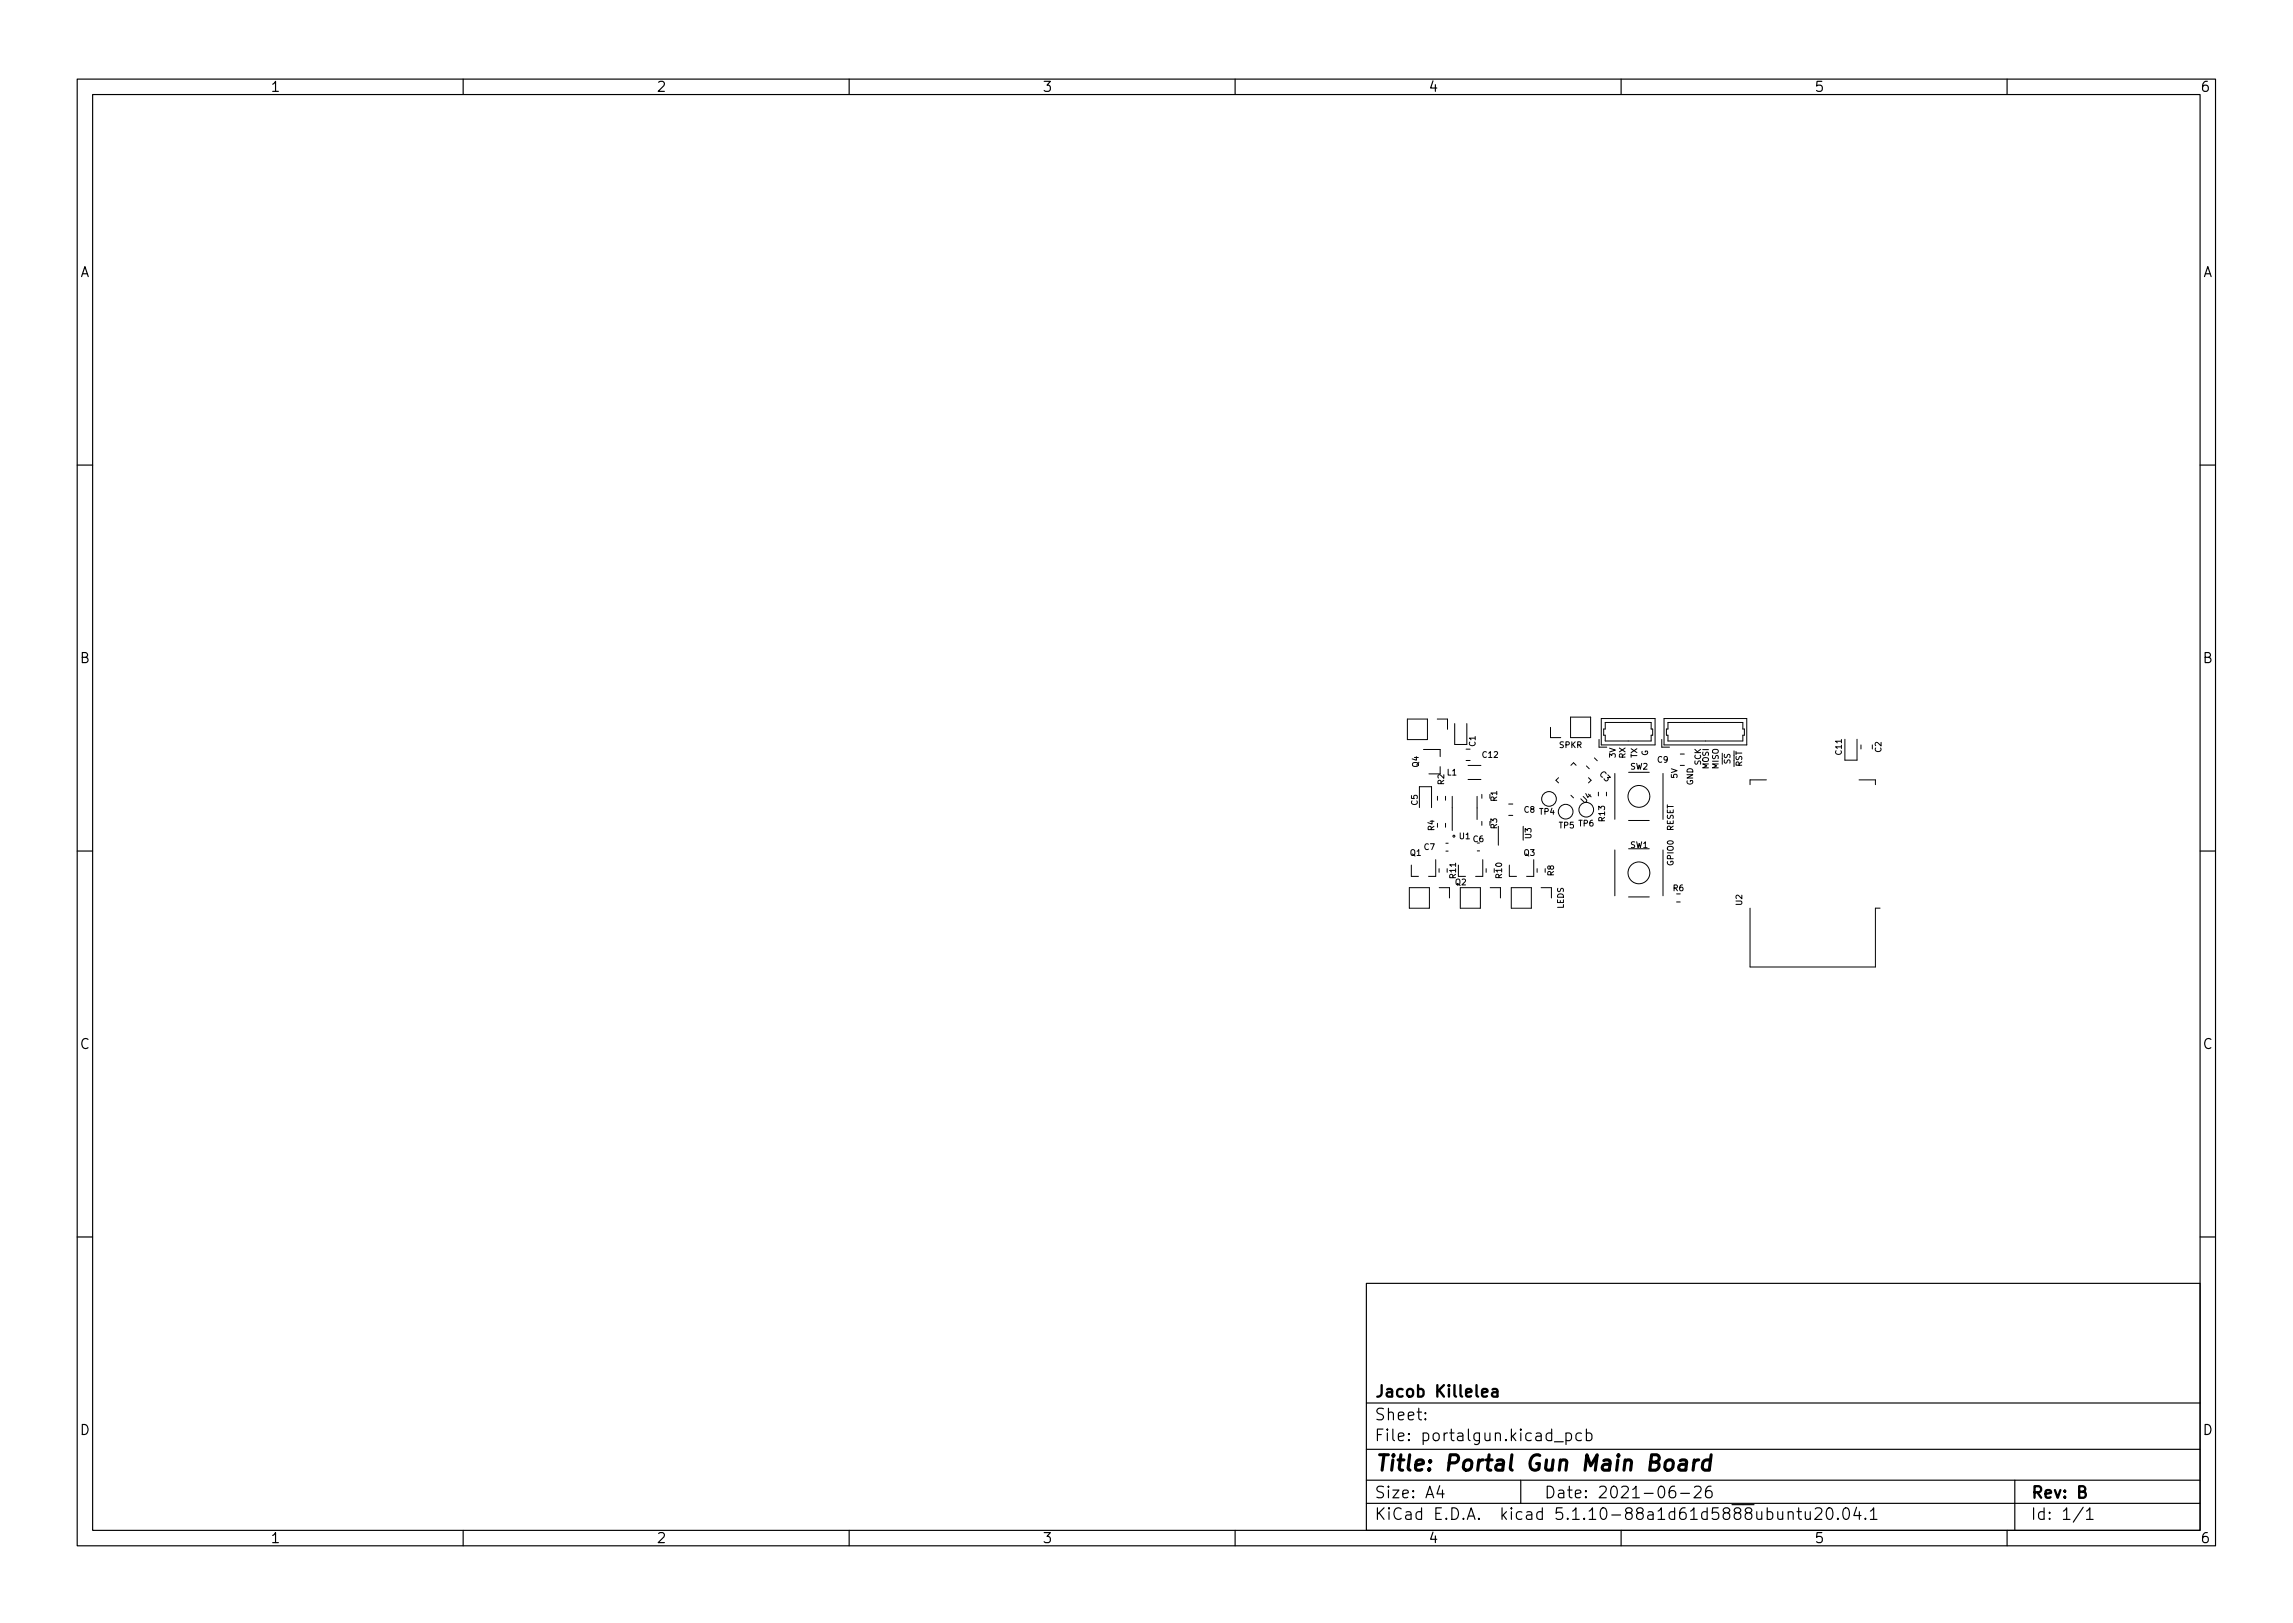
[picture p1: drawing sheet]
<svg xmlns="http://www.w3.org/2000/svg" width="297mm" height="210mm" viewBox="0 0 297 210" stroke-linecap="round" stroke-linejoin="round" font-family="sans-serif">
<defs><g id="words">
<text font-size="2.8" x="178" y="190.6">Title: Portal Gun Main Board</text>
<g font-size="2.1">
<text x="178" y="184">Sheet:</text>
<text x="178" y="181">Jacob Killelea</text>
<text x="178" y="186.7">File: portalgun.kicad_pcb</text>
<text x="178" y="196.9">KiCad E.D.A. kicad 5.1.10-88a1d61d5888ubuntu20.04.1</text>
<text x="178" y="194.1">Size: A4</text>
<text x="200" y="194.1">Date: 2021-06-26</text>
<text x="263" y="194.1">Rev: B</text>
<text x="263" y="196.9">Id: 1/1</text>
</g>
<g font-size="1.8">
<text x="35" y="11.9">1</text>
<text x="85" y="11.9">2</text>
<text x="135" y="11.9">3</text>
<text x="185" y="11.9">4</text>
<text x="235" y="11.9">5</text>
<text x="285" y="11.9">6</text>
<text x="10.3" y="35.9">A</text>
<text x="285.3" y="35.9">A</text>
<text x="10.3" y="85.9">B</text>
<text x="285.3" y="85.9">B</text>
<text x="10.3" y="135.9">C</text>
<text x="285.3" y="135.9">C</text>
<text x="10.3" y="185.9">D</text>
<text x="285.3" y="185.9">D</text>
<text x="35" y="199.9">1</text>
<text x="85" y="199.9">2</text>
<text x="135" y="199.9">3</text>
<text x="185" y="199.9">4</text>
<text x="235" y="199.9">5</text>
<text x="285" y="199.9">6</text>
</g>
<g font-size="1.1">
<text x="183.8" y="99.4" transform="rotate(-90 183.8 99.4)">Q4</text>
<text x="187.1" y="101.6" transform="rotate(-90 187.1 101.6)">R2</text>
<text x="187.5" y="100.5">L1</text>
<text x="191.1" y="96.7" transform="rotate(-90 191.1 96.7)">C1</text>
<text x="192.1" y="98.2">C12</text>
<text x="202" y="96.9">SPKR</text>
<text x="207.1" y="100.4" transform="rotate(45 207.1 100.4)">C3</text>
<text x="211.2" y="99.7">SW2</text>
<text x="214.7" y="98.8">C9</text>
<text x="238.6" y="97.7" transform="rotate(-90 238.6 97.7)">C11</text>
<text x="243.7" y="97.4" transform="rotate(-90 243.7 97.4)">C2</text>
<text x="183.6" y="104.3" transform="rotate(-90 183.6 104.3)">C5</text>
<text x="185.8" y="107.6" transform="rotate(-90 185.8 107.6)">R4</text>
<text x="193.9" y="107.4" transform="rotate(-90 193.9 107.4)">R3</text>
<text x="193.9" y="103.8" transform="rotate(-90 193.9 103.8)">R1</text>
<text x="197.4" y="105.3">C8 TP4</text>
<text x="202" y="107.3">TP5 TP6</text>
<text x="205.3" y="104.1" transform="rotate(-45 205.3 104.1)">U4</text>
<text x="207.9" y="106.4" transform="rotate(-90 207.9 106.4)">R13</text>
<text x="216.8" y="107.7" transform="rotate(-90 216.8 107.7)">RESET</text>
<text x="182.7" y="110.9">Q1</text>
<text x="184.5" y="110.1">C7</text>
<text x="188.6" y="113.8" transform="rotate(-90 188.6 113.8)">R11</text>
<text x="189.1" y="108.7">U1</text>
<text x="190.8" y="109.1">C6</text>
<text x="194.6" y="113.7" transform="rotate(-90 194.6 113.7)">R10</text>
<text x="197.4" y="110.9">Q3</text>
<text x="198.4" y="108.6" transform="rotate(-90 198.4 108.6)">U3</text>
<text x="201.3" y="113.4" transform="rotate(-90 201.3 113.4)">R8</text>
<text x="211.2" y="109.8">SW1</text>
<text x="216.8" y="112.1" transform="rotate(-90 216.8 112.1)">GPIO0</text>
<text x="188.5" y="114.7">Q2</text>
<text x="202.6" y="117.7" transform="rotate(-90 202.6 117.7)">LEDS</text>
<text x="216.7" y="115.4">R6</text>
<text x="225.7" y="117.3" transform="rotate(-90 225.7 117.3)">U2</text>
</g>
<g font-size="1">
<text x="209.3" y="98.2" transform="rotate(-90 209.3 98.2)">3V</text>
<text x="210.6" y="98.3" transform="rotate(-90 210.6 98.3)">RX</text>
<text x="212.1" y="98.2" transform="rotate(-90 212.1 98.2)">TX</text>
<text x="213.5" y="97.9" transform="rotate(-90 213.5 97.9)">G</text>
<text x="217.3" y="100.8" transform="rotate(-90 217.3 100.8)">5V</text>
<text x="219.3" y="101.7" transform="rotate(-90 219.3 101.7)">GND</text>
<text x="220.3" y="99.1" transform="rotate(-90 220.3 99.1)">SCK</text>
<text x="221.4" y="99.6" transform="rotate(-90 221.4 99.6)">MOSI</text>
<text x="222.6" y="99.6" transform="rotate(-90 222.6 99.6)">MISO</text>
<text x="224.1" y="99" transform="rotate(-90 224.1 99)">SS</text>
<text x="225.7" y="99.3" transform="rotate(-90 225.7 99.3)">RST</text>
</g>
</g></defs>
<g fill="none" stroke="#000" stroke-width=".15">
<path d="M10 10.2h277v190.1h-277zM12 12.2h273v186.1h-273zM60 10.2v2M110 10.2v2M160 10.2v2M210 10.2v2M260 10.2v2M10 60.2h2M285 60.2h2M10 110.2h2M285 110.2h2M10 160.2h2"/>
<path d="M177 166.3h108v32h-108zM285 160.2h2M60 198.3v2M110 198.3v2M160 198.3v2M177 194.8h108M177 191.8h108M177 187.8h108M177 181.8h108M184.6 183.8l.1 .1h-.1v-.1v.1M184.6 183l.1 .1h-.1v-.1v.1M186.5 192.5l-.4 1h1"/>
<path d="M186.9 193v1M197 191.8v3M201.4 186.8h1.1M202.9 185.7l.4-.1 .3 .3v.4l-.2 .3h-.1h-.4M202.9 185.6v1.5M204.9 185.7l-.5-.1-.3 .3v.4l.2 .3h.1h.5M205.5 185.7l.4-.1 .3 .3v.4l-.1 .3h-.2h-.4M205.5 185.1v1.5M210 198.3v2M216.9 192.5a.59 .59 0 0 0-.7 .7v.5l.2 .3h.4l.2-.1 .1-.5-.2-.2-.4-.1-.3 .3M217.7 193.5h1.2M219.5 192.7l.2-.2h.4a.41 .41 0 0 1 .2 .7l-.9 .8h1"/>
<path d="M221.6 192.5a.59 .59 0 0 0-.7 .7v.5l.2 .3h.4l.2-.1 .1-.5-.2-.2-.4-.1-.3 .3M231.6 196a.37 .37 0 0 1 .7 0v.8M231.6 195.8v1M232.8 195.8h.6M233 195.3v1.3l.1 .2h.3M233.9 195.8v1a.41 .41 0 0 0 .6-.1M234.5 195.8v1M235.1 195.5l.3-.2h.3a.41 .41 0 0 1 .2 .7l-.8 .8h.9M236.8 195.4a.36 .36 0 0 1 .6 .2 .77 .77 0 0 1-.5 1.2 1 1 0 0 1-.1-1.4zM238.1 196.7v.1h-.1l.1-.1v.1M238.9 195.4a.36 .36 0 0 1 .6 .2 .77 .77 0 0 1-.4 1.2 1 1 0 0 1-.2-1.4zM240.5 195.3l-.4 1h1"/>
<path d="M240.9 195.8v1M241.6 196.7l.1 .1h-.1v-.1v.1M242.3 195.8l.4-.5v1.5M242.3 196.8h.8M260 198.3v2M261 191.8v6.5M269.9 195.3l-1.3 1.9M270.3 195.8l.4-.5v1.5M270.3 196.8h.8"/>
</g>
<path d="M217.7 189.2l.2-.1 .5 .1 .1 .2-.1 1.1M218.5 189.6l-.2 .1h-.5a.4 .4 0 0 0-.3 .3 .4 .4 0 0 0 .2 .5h.5l.2-.1M219.5 189.1l-.2 1.4M220.1 189.1a.59 .59 0 0 0-.7 .4M221.6 189.2a.66 .66 0 0 0-1 .3l-.1 .6 .2 .3 .1 .1 .6-.1M221.7 188.5l-.3 2" fill="none" stroke="#000" stroke-width=".4"/>
<path d="M192 180.4l.7-.1-.1-.3-.4-.1-.2 .2 .1 .8h.1h.4M193.3 180l.2-.1 .4 .1 .1 .9M194 180.3l-.5 .1a.29 .29 0 0 0-.2 .2 .29 .29 0 0 0 .2 .3h.5" fill="none" stroke="#000" stroke-width=".3"/>
<g fill="none" stroke="#000" stroke-width=".13">
<path d="M182.3 93.2h2.6v2.6h-2.6zM184.4 97.1h2.2v.9M186.2 93.2h1.3v1.3M186.6 99.3v1h-1.5M188.4 93.7v2.7h1.6v-2.7M189.9 97h.5M189.9 98.5h.5M190.2 99.2h1.6M200.9 94.2v1.4h1.3M203.5 92.9h2.6v2.7h-2.6zM203.5 99.1l.3-.3 .4 .3M205.5 99.2l.4 .4"/>
<path d="M206.5 98.2l.4 .4M207.1 95.8v1h1M207.4 93.1h7v3.4h-7zM207.9 93.6h6v.8h.2v.8h-.2v.8h-6v-.8h-.2v-.8h.2zM215.3 95.8v1h1M215.6 93.1h10.7v3.4h-10.7zM216.1 93.6h9.7v.8h.2v.8h-.2v.8h-9.7v-.8h-.2v-.8h.2zM217.7 99.2h.5M217.7 97.7h.5M239 95.8v2.7h1.6v-2.7M241.1 96.5v.5M242.5 96.5v.5"/>
<path d="M182.6 115h2.6v2.7h-2.6zM182.8 112.1v1.4h1M183.9 104.6v-2.7h1.5v2.7M186 111.4v2.1h-.9M186.2 103.2v.5M186.2 106.7v.5M186.4 112.5v.5M186.4 115h1.4v1.3M187.3 103.2v.5M187.3 106.7v.5M187.3 109.2h.3M187.3 110.3h.3"/>
<path d="M188.1 103.2v4.4M188.9 113.5h1M189.2 115h2.6v2.7h-2.6zM190.2 101h1.6M191.3 103.2v3M191.4 110.2h.3M192 102.9v.5M192 106.4v.5M192.1 111.4v2.1h-1M192.5 112.5v.5M193 115h1.4v1.3M194.1 107v2.5"/>
<path d="M195.4 105.6h.6M195.4 104.2h.6M195.5 112.1v1.4h1M195.8 115h2.6v2.7h-2.6zM197.3 107v1.8M198.7 111.4v2.1h-.9M199.1 112.5v.5M199.6 115h1.4v1.3M201.9 100.8l-.3 .3 .3 .3M203.5 103l.3 .4M205.8 100.8l.3 .3-.3 .3M207.1 102.6v.5"/>
<path d="M208.1 102.6v.5M209.2 100.2v5.9M209.2 110.1v5.9M211 110h2.6M211 116.2h2.6M211 100.1h2.6M211 106.3h2.6M215.4 100.2v5.9M215.4 110.1v5.9M217.2 116.8h.5M226.7 117.7v7.6h16.2v-7.6h.7M228.8 101h-2.1v.7"/>
<path d="M240.8 101h2.1v.7"/>
<circle cx="188.3" cy="108.3" r=".13"/>
<circle cx="200.7" cy="103.5" r=".95"/>
<circle cx="202.8" cy="105.2" r=".95"/>
<circle cx="205.5" cy="104.9" r=".95"/>
<circle cx="212.3" cy="103.2" r="1.41"/>
<circle cx="212.3" cy="113.1" r="1.41"/>
</g>
<use href="#words"/>
</svg>
